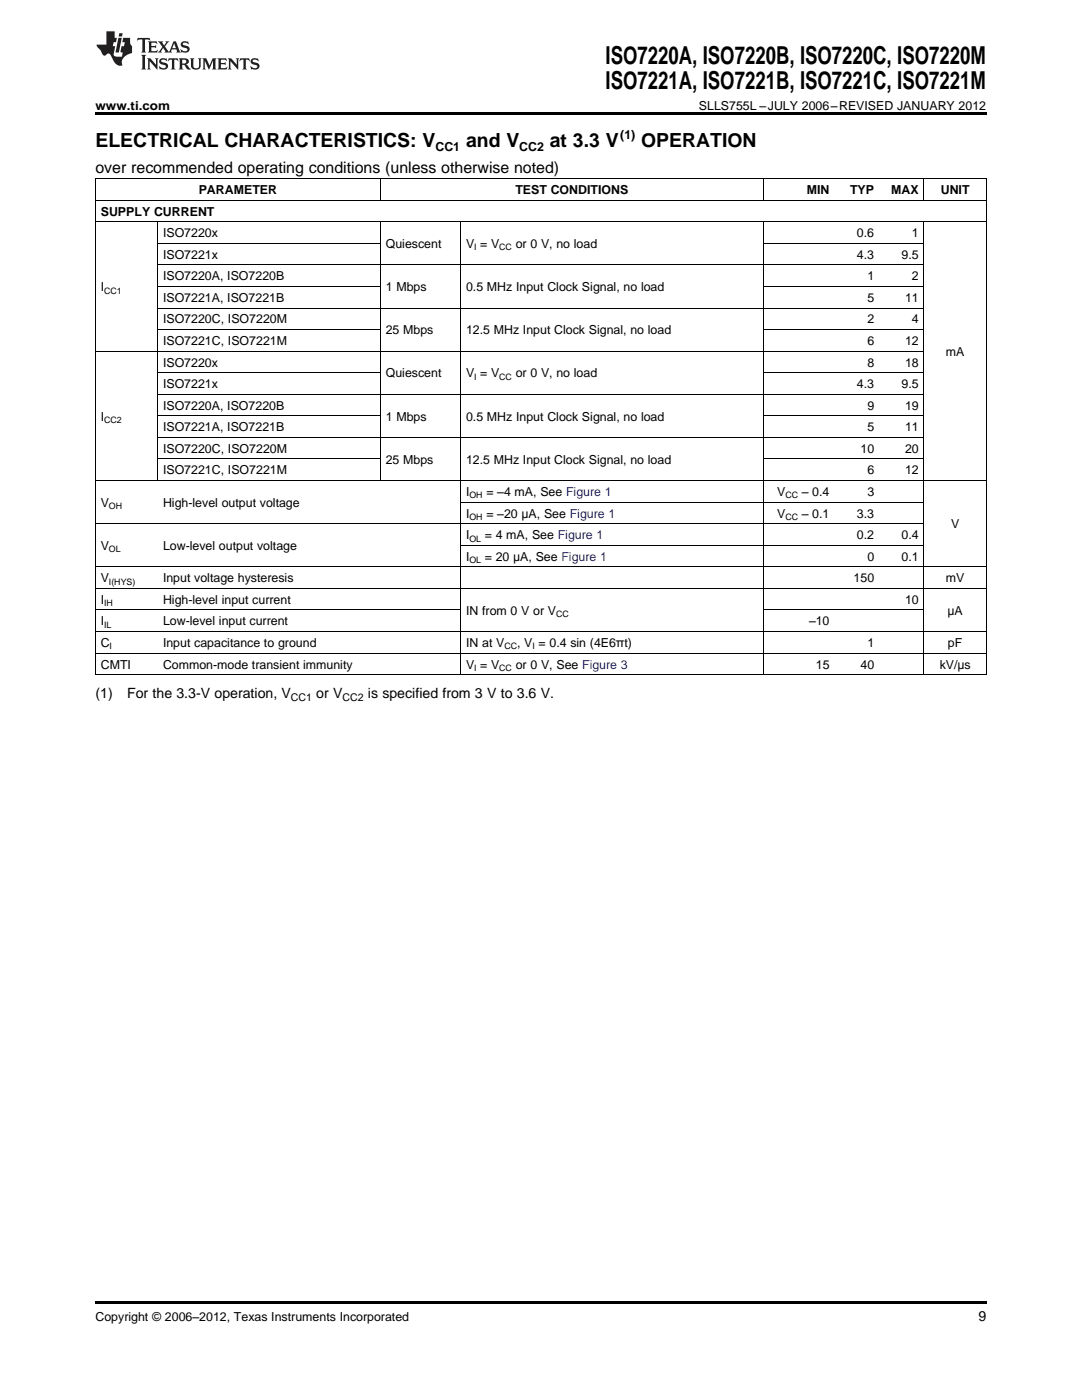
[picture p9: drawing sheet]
<svg xmlns="http://www.w3.org/2000/svg" width="216mm" height="279mm" viewBox="0 0 216 279" stroke-linecap="round" stroke-linejoin="round" font-family="sans-serif">
<defs><g id="words">
<g font-size="4.9">
<text x="120.8" y="12.8">ISO7220A, ISO7220B, ISO7220C, ISO7220M</text>
<text x="120.8" y="17.8">ISO7221A, ISO7221B, ISO7221C, ISO7221M</text>
</g>
<g font-size="3.9">
<text x="19" y="29.3">ELECTRICAL CHARACTERISTICS: V</text>
<text x="93" y="29.3">and V</text>
<text x="109.7" y="29.3">at 3.3 V</text>
<text x="127.9" y="29.3">OPERATION</text>
</g>
<text font-size="3.2" x="19" y="34.4">over recommended operating conditions (unless otherwise noted)</text>
<g font-size="2.8">
<text x="19" y="139.3">(1)</text>
<text x="25.4" y="139.3">For the 3.3-V operation, V</text>
<text x="63.1" y="139.3">or V</text>
<text x="73.4" y="139.3">is specified from 3 V to 3.6 V.</text>
<text x="195.3" y="263.6">9</text>
</g>
<g font-size="2.5">
<text x="19" y="21.9">www.ti.com</text>
<text x="139.5" y="21.9">SLLS755L –JULY 2006–REVISED JANUARY 2012</text>
<text x="123.8" y="27.7">(1)</text>
<text x="86.9" y="30.1">CC1</text>
<text x="103.6" y="30.1">CC2</text>
<text x="39.7" y="38.7">PARAMETER</text>
<text x="102.8" y="38.7">TEST CONDITIONS</text>
<text x="161" y="38.7">MIN</text>
<text x="169.6" y="38.7">TYP</text>
<text x="177.8" y="38.7">MAX</text>
<text x="187.7" y="38.7">UNIT</text>
<text x="20.1" y="43">SUPPLY CURRENT</text>
<text x="32.5" y="47.3">ISO7220x</text>
<text x="171" y="47.3">0.6</text>
<text x="182" y="47.3">1</text>
<text x="32.5" y="51.6">ISO7221x</text>
<text x="77" y="49.5">Quiescent</text>
<text x="93" y="49.5">V = V</text>
<text x="102.9" y="49.5">or 0 V, no load</text>
<text x="171" y="51.6">4.3</text>
<text x="179.9" y="51.6">9.5</text>
<text x="20.1" y="58.1">I</text>
<text x="32.5" y="56">ISO7220A, ISO7220B</text>
<text x="77" y="58.1">1 Mbps</text>
<text x="93" y="58.1">0.5 MHz Input Clock Signal, no load</text>
<text x="173.1" y="56">1</text>
<text x="182" y="56">2</text>
<text x="32.5" y="60.3">ISO7221A, ISO7221B</text>
<text x="32.5" y="64.6">ISO7220C, ISO7220M</text>
<text x="173.1" y="60.3">5</text>
<text x="173.1" y="64.6">2</text>
<text x="180.6" y="60.3">11</text>
<text x="182" y="64.6">4</text>
<text x="32.5" y="68.9">ISO7221C, ISO7221M</text>
<text x="77" y="66.7">25 Mbps</text>
<text x="93" y="66.7">12.5 MHz Input Clock Signal, no load</text>
<text x="173.1" y="68.9">6</text>
<text x="180.6" y="68.9">12</text>
<text x="188.7" y="71">mA</text>
<text x="32.5" y="73.2">ISO7220x</text>
<text x="32.5" y="77.5">ISO7221x</text>
<text x="77" y="75.3">Quiescent</text>
<text x="93" y="75.3">V = V</text>
<text x="102.9" y="75.3">or 0 V, no load</text>
<text x="171" y="77.5">4.3</text>
<text x="173.1" y="73.2">8</text>
<text x="179.9" y="77.5">9.5</text>
<text x="180.6" y="73.2">18</text>
<text x="20.1" y="83.9">I</text>
<text x="32.5" y="81.8">ISO7220A, ISO7220B</text>
<text x="77" y="83.9">1 Mbps</text>
<text x="93" y="83.9">0.5 MHz Input Clock Signal, no load</text>
<text x="173.1" y="81.8">9</text>
<text x="180.6" y="81.8">19</text>
<text x="32.5" y="86.1">ISO7221A, ISO7221B</text>
<text x="173.1" y="86.1">5</text>
<text x="180.6" y="86.1">11</text>
<text x="32.5" y="90.4">ISO7220C, ISO7220M</text>
<text x="32.5" y="94.7">ISO7221C, ISO7221M</text>
<text x="77" y="92.5">25 Mbps</text>
<text x="93" y="92.5">12.5 MHz Input Clock Signal, no load</text>
<text x="171.7" y="90.4">10</text>
<text x="173.1" y="94.7">6</text>
<text x="180.6" y="90.4">20</text>
<text x="180.6" y="94.7">12</text>
<text x="20.1" y="101.1">V</text>
<text x="32.5" y="101.1">High-level output voltage</text>
<text x="93" y="99">I</text>
<text x="97" y="99">= –4 mA, See Figure 1</text>
<text x="155.1" y="99">V</text>
<text x="160" y="99">– 0.4</text>
<text x="173.1" y="99">3</text>
<text x="93" y="103.3">I</text>
<text x="93" y="107.6">I</text>
<text x="96.7" y="107.6">= 4 mA, See Figure 1</text>
<text x="97" y="103.3">= –20 μA, See Figure 1</text>
<text x="155.1" y="103.3">V</text>
<text x="160" y="103.3">– 0.1</text>
<text x="171" y="103.3">3.3</text>
<text x="171" y="107.6">0.2</text>
<text x="179.9" y="107.6">0.4</text>
<text x="189.8" y="105.4">V</text>
<text x="20.1" y="109.7">V</text>
<text x="32.5" y="109.7">Low-level output voltage</text>
<text x="93" y="111.9">I</text>
<text x="96.7" y="111.9">= 20 μA, See Figure 1</text>
<text x="173.1" y="111.9">0</text>
<text x="179.9" y="111.9">0.1</text>
<text x="20.1" y="116.2">V</text>
<text x="32.5" y="116.2">Input voltage hysteresis</text>
<text x="170.3" y="116.2">150</text>
<text x="188.7" y="116.2">mV</text>
<text x="20.1" y="120.5">I</text>
<text x="20.1" y="124.8">I</text>
<text x="32.5" y="120.5">High-level input current</text>
<text x="32.5" y="124.8">Low-level input current</text>
<text x="93" y="122.7">IN from 0 V or V</text>
<text x="161.4" y="124.8">–10</text>
<text x="180.6" y="120.5">10</text>
<text x="189.1" y="122.7">μA</text>
<text x="20.1" y="129.1">C</text>
<text x="32.5" y="129.1">Input capacitance to ground</text>
<text x="93" y="129.1">IN at V</text>
<text x="103.2" y="129.1">, V = 0.4 sin (4E6πt)</text>
<text x="173.1" y="129.1">1</text>
<text x="189.2" y="129.1">pF</text>
<text x="20.1" y="133.4">CMTI</text>
<text x="32.5" y="133.4">Common-mode transient immunity</text>
<text x="93" y="133.4">V = V</text>
<text x="102.9" y="133.4">or 0 V, See Figure 3</text>
<text x="162.8" y="133.4">15</text>
<text x="171.7" y="133.4">40</text>
<text x="187.5" y="133.4">kV/μs</text>
<text x="19" y="263.6">Copyright © 2006–2012, Texas Instruments Incorporated</text>
</g>
<g font-size="2.1">
<text x="58" y="139.8">CC1</text>
<text x="68.3" y="139.8">CC2</text>
</g>
<g font-size="1.8">
<text x="94.6" y="50">I</text>
<text x="99.6" y="50">CC</text>
<text x="20.8" y="58.6">CC1</text>
<text x="94.6" y="75.8">I</text>
<text x="99.6" y="75.8">CC</text>
<text x="20.8" y="84.4">CC2</text>
<text x="21.7" y="101.6">OH</text>
<text x="93.7" y="99.5">OH</text>
<text x="156.7" y="99.5">CC</text>
<text x="93.7" y="103.8">OH</text>
<text x="156.7" y="103.8">CC</text>
<text x="21.7" y="110.2">OL</text>
<text x="93.7" y="108.1">OL</text>
<text x="93.7" y="112.4">OL</text>
<text x="21.7" y="116.7">I(HYS)</text>
<text x="20.8" y="121">IH</text>
<text x="20.8" y="125.3">IL</text>
<text x="110.9" y="123.2">CC</text>
<text x="21.9" y="129.6">I</text>
<text x="100.6" y="129.6">CC</text>
<text x="106.3" y="129.6">I</text>
<text x="94.6" y="133.9">I</text>
<text x="99.6" y="133.9">CC</text>
</g>
</g></defs>
<g fill="#231f20">
<path d="M27.5 7.6l-.1 .5 .4-.2h.6v.1v2.1l-.2 .4h1l-.3-.4v-2.1l.1-.1h.5l.5 .2-.2-.5zM29.5 8.3l.2 .3v1.5l-.2 .4h1.8l.2-.6a1.04 1.04 0 0 1-1.3 .2v-.7h.6l.3 .2v-.6l-.3 .2h-.6v-.6l.8-.1 .4 .3-.2-.5zM31.5 8.3l.9 1.1-.9 1.1h.8l-.2-.2 .5-.7 .4 .7-.2 .2h1.5l-.1-.2 .1-.4h.9l.1 .4-.2 .2h1l-.3-.3-.7-1.9h-.5l-.9 2-.8-1 .9-1h-.8l.1 .3-.3 .5-.4-.6 .2-.2zM34.7 8.6l.4 1h-.7zM36.3 8.4a.63 .63 0 0 0-.2 .7 .63 .63 0 0 0 .6 .4l.6 .2 .1 .2a.75 .75 0 0 1-.7 .4 .75 .75 0 0 1-.6-.5l.1 .7 .1-.1a1.11 1.11 0 0 0 1.5-.6 1.13 1.13 0 0 0-1.2-.8l-.1-.4a1.04 1.04 0 0 1 1.2 .2l-.2-.5-.1 .1-.5-.2zM28.2 10.9l.2 .4v2.2l-.2 .4h1l-.3-.4v-2.2l.3-.4zM29.3 11.6l.3 .4v1.5l-.3 .4h.8l-.2-.4v-1.3l1.5 1.7v-1.9l.2-.4h-.7l.2 .4v.9l-1.1-1.3zM32 11.8a.62 .62 0 0 0-.2 .7 .62 .62 0 0 0 .6 .4l.6 .1 .1 .3a.76 .76 0 0 1-.7 .3 .76 .76 0 0 1-.6-.4l.1 .7 .1-.1a1.11 1.11 0 0 0 1.5-.6 1.13 1.13 0 0 0-1.2-.8l-.1-.4a1.04 1.04 0 0 1 1.2 .2l-.2-.6-.1 .1-.5-.1zM33.7 11.6l-.2 .6a.61 .61 0 0 1 .8-.3v1.6l-.2 .4h.9l-.2-.4v-1.6a.63 .63 0 0 1 .8 .3l-.2-.6zM35.6 11.6l.3 .4v1.5l-.3 .4h1l-.2-.2v-.8l.5 .2a.76 .76 0 0 0 1.2 .7l-1-1a.58 .58 0 0 0 .6-.5 .58 .58 0 0 0-.5-.6zM36.4 11.9h.1a.45 .45 0 0 1 .5 .1 .45 .45 0 0 1 .1 .5l-.7 .2zM37.9 11.6l.2 .2a2.17 2.17 0 0 0 .3 1.9 .99 .99 0 0 0 1.6-.6v-1.1l.2-.4h-.7l.2 .2a1.92 1.92 0 0 1-.2 1.8 .6 .6 0 0 1-.9-.5v-1.1l.2-.4zM40.4 11.6l.2 .4v1.5l-.2 .4h.7l-.2-.4v-1.4l.8 1.8 .8-1.8v1.4l-.2 .4h.9l-.2-.4v-1.5l.2-.4h-.8l-.6 1.5-.6-1.5zM43.4 11.6l.2 .4v1.5l-.2 .4h1.8l.2-.6a1.04 1.04 0 0 1-1.3 .1v-.6h.5l.4 .2v-.6l-.4 .2h-.5v-.7h.8l.3 .3-.1-.6zM45.5 11.6l.2 .4v1.5l-.2 .4h.7l-.2-.4v-1.3l1.5 1.7v-1.9l.2-.4h-.7l.2 .4v.9l-1.1-1.3zM47.9 11.6l-.1 .6a.61 .61 0 0 1 .8-.3v1.6l-.3 .4h1l-.3-.4 .1-1.6a.63 .63 0 0 1 .7 .3l-.1-.6zM50.2 11.8a.62 .62 0 0 0-.2 .7 .62 .62 0 0 0 .6 .4l.6 .1 .2 .3a.76 .76 0 0 1-.8 .3 .76 .76 0 0 1-.6-.4l.1 .7 .2-.1a1.11 1.11 0 0 0 1.5-.6 1.13 1.13 0 0 0-1.3-.8l-.1-.4a1.04 1.04 0 0 1 1.2 .2l-.1-.6-.2 .1-.5-.1z"/>
<path d="M21.2 6.3v2.6h-1.9l.1 .4 .7 .9a.91 .91 0 0 0 1 .8 .56 .56 0 0 1 .5-.3 .56 .56 0 0 1 .5 .3l.4 .8a1.53 1.53 0 0 0 1.9 1.2 1.54 1.54 0 0 1 1-2.1l.9-.3v-1.4a1.52 1.52 0 0 1-.3-1.6h-1.4l-.2 .8h.5l-.2 .8h-.4l-.2 1v.2l.4 .1-.2 .8a1.93 1.93 0 0 1-1.6-.3l.3-1.8h-.5l.2-.8h.4l.2-.8h-.4v-1.3zM23.6 7.6l-.6 2.9h.7l.6-2.9zM23.8 6.6l-.1 .7h.6l.2-.7z"/>
</g>
<path d="M19 22.5h177.8v.5h-177.8zM19 259.7h177.8v.5h-177.8z" fill="#000"/>
<g fill="none" stroke="#000" stroke-width=".2">
<path d="M19 40h177.8M19 35.6h177.8M19.1 35.7v99M75.9 35.7v4.3M152.3 35.7v4.3M184.3 35.7v4.3M196.8 35.7v99M19 44.3h177.8M31.4 44.3v51.7M31.5 57.2h44.4M31.5 52.9h152.9M31.5 48.6h44.4"/>
<path d="M75.9 44.3v51.7M91.9 44.3v90.4M152.3 44.3v90.4M152.4 57.2h32M152.4 48.6h32M184.3 44.3v90.4M19 70.1h165.4M31.5 78.7h152.9M31.5 74.4h44.4M31.5 65.8h44.4M31.5 61.5h152.9M152.4 74.4h32"/>
<path d="M152.4 65.8h32M19 95.9h177.8M31.5 91.6h44.4M31.5 87.3h152.9M31.5 83h44.4M152.4 91.6h32M152.4 83h32M19 117.4h177.8M19 113.1h177.8M19 104.5h165.4M91.9 108.8h92.5M91.9 100.2h92.5"/>
<path d="M19 134.6h177.8M19 130.3h177.8M19 126h177.8M19 121.7h72.9M152.4 121.7h32"/>
</g>
<use href="#words"/>
</svg>
